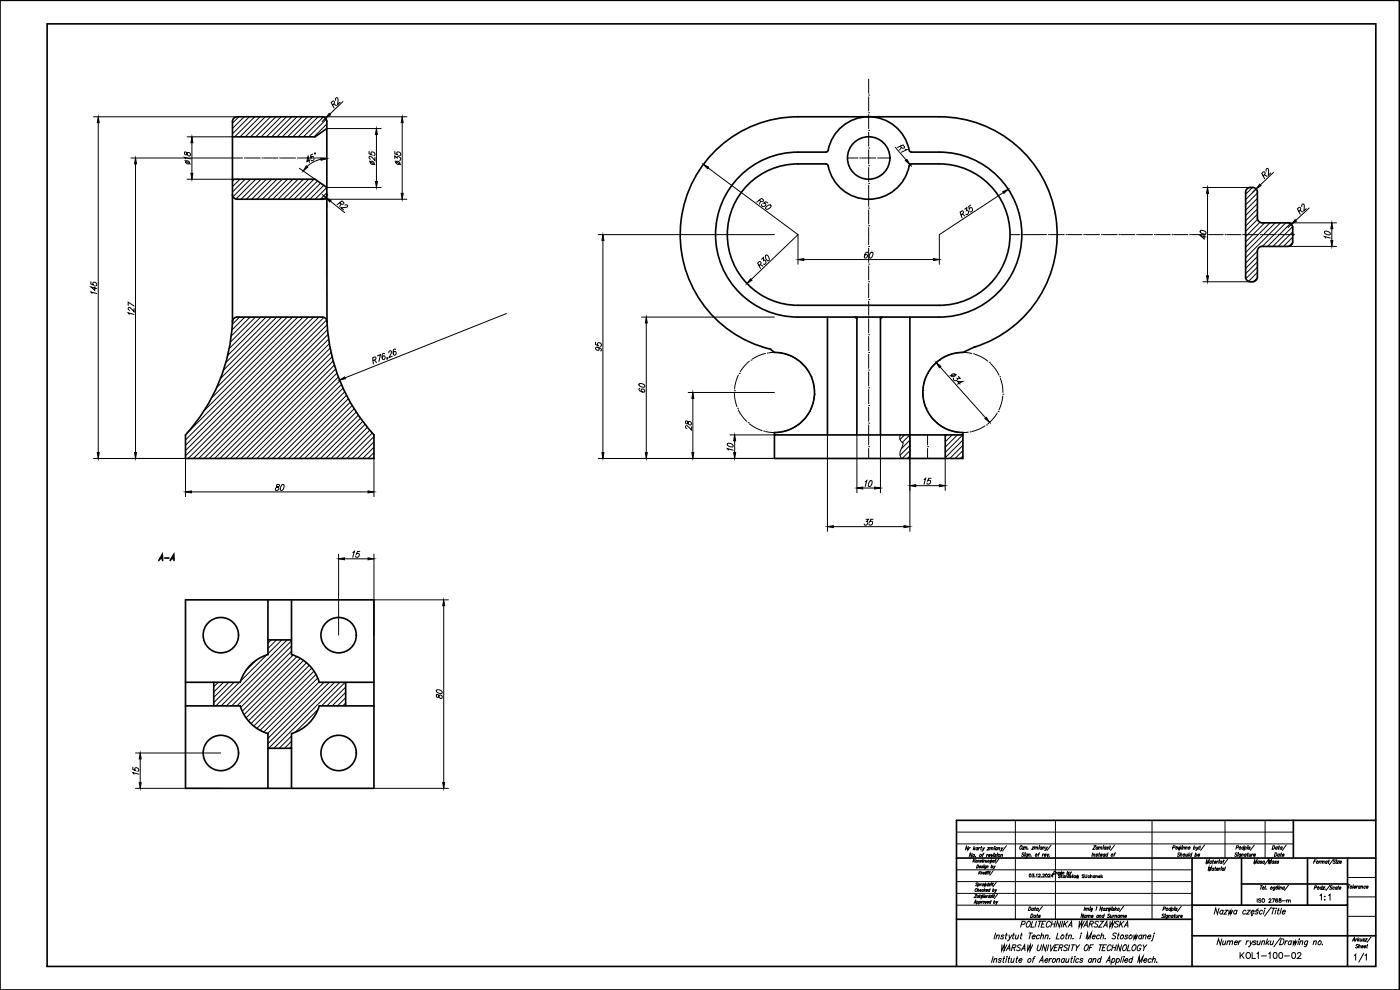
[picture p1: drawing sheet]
<svg xmlns="http://www.w3.org/2000/svg" width="420mm" height="297mm" viewBox="0 0 420 297" stroke-linecap="round" stroke-linejoin="round" font-family="sans-serif">
<defs><g id="words">
<g font-size="6.2">
<text x="98.1" y="33.5">R2</text>
<text x="382.4" y="55" transform="rotate(-90 382.4 55)">R2</text>
<text x="99.8" y="64.2">R2</text>
<text x="393" y="65.6" transform="rotate(-90 393 65.6)">R2</text>
</g>
<g font-size="5.3">
<text x="268.1" y="46.9">R1</text>
<text x="58.2" y="50.4" transform="rotate(-90 58.2 50.4)">18</text>
<text x="363" y="73" transform="rotate(-90 363 73)">40</text>
</g>
<g font-size="4.9">
<text x="113.2" y="50.8" transform="rotate(-90 113.2 50.8)">25</text>
<text x="121" y="50.8" transform="rotate(-90 121 50.8)">35</text>
<text x="400" y="72.7" transform="rotate(-90 400 72.7)">10</text>
<text x="258.2" y="78.7">60</text>
<text x="30" y="89.3" transform="rotate(-90 30 89.3)">145</text>
<text x="41.3" y="95.6" transform="rotate(-90 41.3 95.6)">127</text>
<text x="181.3" y="106.5" transform="rotate(-90 181.3 106.5)">95</text>
<text x="194.4" y="118.9" transform="rotate(-90 194.4 118.9)">60</text>
<text x="208.5" y="130.2" transform="rotate(-90 208.5 130.2)">28</text>
<text x="220.8" y="136.2" transform="rotate(-90 220.8 136.2)">10</text>
<text x="81.5" y="148.5">80</text>
<text x="262.5" y="147.1" transform="rotate(-90 262.5 147.1)">10</text>
<text x="276.2" y="146.4">15</text>
<text x="258.2" y="158.7">35</text>
<text x="46.6" y="169.3">A-A</text>
<text x="104.8" y="168.6">15</text>
<text x="133.7" y="211" transform="rotate(-90 133.7 211)">80</text>
<text x="42.7" y="233.5" transform="rotate(-90 42.7 233.5)">15</text>
<text x="394.8" y="271.3">1:1</text>
<text x="370.8" y="288.9">KOL1-100-02</text>
</g>
<text font-size="4.4" x="292.5" y="263.9">Kreślił/ Drawn byy</text>
</g></defs>
<!-- layer: 140-KRESKOWANIE -->
<g fill="none" stroke="#000" stroke-width=".3">
<path d="M71.7 35l-1.9 2M73.3 35l-3.5 3.6M74.9 35l-5.1 5.1M76.4 35l-6 6M78 35l-6 6M79.6 35l-6 6M81.2 35l-6 6M82.8 35l-6 6M84.4 35l-6 6M86 35l-6 6M87.6 35l-6.1 6M89.1 35l-6 6"/>
<path d="M90.7 35l-6 6M92.3 35l-6 6M93.9 35l-6 6M95.5 35l-6 6M97 35.1l-5.9 5.9M97.9 35.8l-5.2 5.2M98.1 37.2l-3.9 3.8M70.1 54.1l-.3 .3M72 53.8l-2.2 2.2M73.6 53.8l-3.8 3.8M75.2 53.8l-5.3 5.2M76.8 53.8l-6 5.9"/>
<path d="M78.3 53.8l-6 6M79.9 53.8l-6 6M81.5 53.8l-6 6M83.1 53.8l-6 6M84.7 53.8l-6 6M86.3 53.8l-6 6M87.9 53.8l-6 6M89.5 53.8l-6.1 6M91 53.8l-6 6M92.6 53.8l-6 6M94.2 53.8l-6 6M95.3 54.3l-5.5 5.5"/>
<path d="M96.2 54.9l-4.8 4.9M97.2 55.6l-4.2 4.2M98.1 56.3l-3.5 3.5M98.1 57.8l-2 2M375.9 56.3l-2.1 2M377 56.7l-3.2 3.2M377.4 57.9l-3.6 3.6M377.4 59.5l-3.6 3.6M377.4 61.1l-3.6 3.6M377.4 62.7l-3.6 3.5M377.4 64.3l-3.6 3.5M377.4 75.4l-3.6 3.5"/>
<path d="M377.4 77l-3.6 3.5M377.4 78.6l-3.6 3.5M377.4 65.8l-3.6 3.6M378.1 66.7l-4.3 4.3M379.6 66.9l-5.8 5.7M381.1 66.9l-7.3 7.3M382.7 66.9l-8.9 8.9M384.3 66.9l-10.5 10.5M385.9 66.9l-7.1 7M387.3 67.1l-6.9 6.8M387.9 68l-5.9 5.9M387.9 72.8l-1.1 1.1"/>
<path d="M388 69.6l-4.4 4.3M388 71.1l-2.8 2.8M71.9 95.1l-2.2 2.2M73.5 95.1l-3.9 3.9M75.1 95.1l-5.7 5.7M76.7 95.1l-7.6 7.6M78.3 95.1l-9.5 9.5M79.8 95.1l-11.5 11.6M81.4 95.1l-13.6 13.7M83 95.1l-15.9 16M84.6 95.1l-18.4 18.5M86.2 95.1l-21.2 21.2"/>
<path d="M87.8 95.1l-24.3 24.3M89.4 95.1l-28.2 28.2M91 95.1l-34.8 34.8M92.5 95.1l-36.8 36.9M94.1 95.1l-38.4 38.5M95.7 95.1l-40 40.1M97.2 95.2l-41.5 41.6M98 96l-41.5 41.6M98.2 97.4l-40.1 40.2M98.3 98.9l-38.7 38.7M377.3 83.4l-1.1 1.1M377.4 80.2l-3.5 3.4"/>
<path d="M377.4 81.8l-2.7 2.6M98.4 100.3l-37.2 37.3M98.6 101.8l-35.8 35.8M98.8 103.1l-34.4 34.5M99.1 104.5l-33.1 33.1M99.4 105.8l-31.8 31.8M99.7 107.1l-30.5 30.5M100 108.3l-29.2 29.3M100.3 109.6l-28 28M100.7 110.8l-26.8 26.8M101.1 111.9l-25.6 25.7M101.5 113.1l-24.4 24.5"/>
<path d="M102 114.3l-23.3 23.3M102.5 115.4l-22.2 22.2M102.9 116.5l-21 21.1M103.5 117.6l-20.1 20M104 118.6l-19 19M104.5 119.7l-17.9 17.9M105.1 120.7l-16.9 16.9M105.7 121.7l-15.9 15.9M106.3 122.7l-14.9 14.9M106.9 123.6l-13.9 14M107.5 124.6l-12.9 13M108.2 125.5l-12.1 12.1"/>
<path d="M108.9 126.4l-11.2 11.2M109.5 127.3l-10.2 10.3M110.3 128.2l-9.4 9.4M111 129.1l-8.5 8.5M111.7 129.9l-7.6 7.7M112.2 131l-6.5 6.6M112.2 132.6l-4.9 5M112.2 134.2l-3.4 3.4M112.2 135.8l-1.8 1.8M112.2 137.4l-.2 .2M271.5 130.5l-1.4 1.4M273.1 130.5l-2.3 2.3"/>
<path d="M273.1 132.1l-2.6 2.5M273.1 133.7l-3 2.9M273.1 135.2l-2.3 2.4M273.1 136.8l-.8 .8M284.2 130.5l-.5 .5M285.8 130.5l-2.1 2.1M287.3 130.5l-3.6 3.7M288.9 130.5l-5.2 5.2M289 132l-5.3 5.3M289 133.6l-4 4M289 135.2l-2.4 2.4M289 136.8l-.8 .8"/>
<path d="M76.9 198.1l-3.1 3.1M80.1 196.5l-7.9 7.9M81.4 192l-1 1M83 192l-2.6 2.6M84.6 192l-4.2 4.2M86.2 192l-19.8 19.8M87.5 192.3l-19.6 19.5M87.5 193.8l-18 18M87.5 195.4l-16.4 16.4M87.9 196.6l-15.7 15.7M89.1 197l-16.4 16.4M90.1 197.5l-16.9 16.9"/>
<path d="M91.1 198.2l-17.2 17.2M92 198.9l-17.5 17.4M92.8 199.6l-17.5 17.5M65.5 204.7l-1.4 1.4M67.1 204.7l-3 3M68.7 204.7l-4.6 4.5M70.3 204.7l-6.2 6.1M71.8 204.7l-7 7.1M93.6 200.5l-17.4 17.4M94.2 201.4l-17.1 17.1M94.8 202.4l-16.7 16.7M95.3 203.4l-16.2 16.3"/>
<path d="M95.4 212.9l-6.8 6.8M95.8 204.6l-15.5 15.5M97.2 204.7l-16.8 16.8M98.8 204.7l-18.4 18.4M100.4 204.7l-19.8 19.8M102 204.7l-19.8 19.8M103.6 204.7l-7.1 7.1M103.7 206.2l-5.6 5.6M103.7 207.7l-4 4.1M103.7 209.3l-2.4 2.5M103.7 210.9l-.8 .9M87.5 220.8l-3.7 3.7"/>
<path d="M87.5 222.4l-2.1 2.1M87.5 224l-.5 .5"/>
</g>
<g fill="none" stroke="#000" stroke-width=".5">
<path d="M0 .1h420v296.9h-420zM14.1 7.2h398.8v282.8h-398.8zM98.1 38.6l-3.5 2.4h-24.8M69.8 58.4a1.41 1.41 0 0 0 1.4 1.4h25.5a1.41 1.41 0 0 0 1.4-1.4v-21.9a1.41 1.41 0 0 0-1.4-1.5h-25.5a1.41 1.41 0 0 0-1.4 1.5v60M69.8 53.8h24.8l3.5 2.4M247.9 49.2a42.5 42.5 0 0 0-13.8 .7 21.2 21.2 0 0 0-15.6 23.2 21.2 21.2 0 0 0 21 18.5h42.4a21.2 21.2 0 0 0 21.2-21.2 21.2 21.2 0 0 0-21.2-21.2h-8.3l-.5 .1a13.6 13.6 0 0 1-6.1 8.8 12.4 12.4 0 0 1-18.5-8.6l-.6-.3M247.9 45.6a46.9 46.9 0 0 0-14.4 .8 24.8 24.8 0 0 0-18.6 27 24.8 24.8 0 0 0 24.6 21.7h42.4a24.7 24.7 0 0 0 24.8-24.7 24.7 24.7 0 0 0-24.8-24.8h-8.4M272.9 45.1a12.4 12.4 0 0 0-12.3-10.1 12.4 12.4 0 0 0-12.1 10.3l-.6 .3M374.4 56.5a1.83 1.83 0 0 1 3 1.2v7.7a1.43 1.43 0 0 0 1.4 1.5h7.8a1.41 1.41 0 0 1 1.4 1.4v4.2a1.43 1.43 0 0 1-1.5 1.4h-7.7a1.41 1.41 0 0 0-1.4 1.4v7.8a1.8 1.8 0 0 1-1.8 1.5 1.8 1.8 0 0 1-1.8-1.5v-25.4zM98.1 61.9v34.6M69.8 96.5a54 54 0 0 1-14.1 34v7.1h56.5v-7.1a53.9 53.9 0 0 1-14.1-34M69.8 96.5a1.4 1.4 0 0 1 1.4-1.4h25.5a1.41 1.41 0 0 1 1.4 1.4"/>
<path d="M248.3 95.1v35.4M256.7 95.1l.5 .5M257.2 95.1v35.4M264.2 95.1v35.4M264.7 95.1l-.5 .5M273.1 95.1v42.5M232.4 130.5v-.7a12 12 0 0 0 12-12 12 12 0 0 0-12-12.1l-1.2-.9a35.4 35.4 0 0 1-26.8-38.6 35.4 35.4 0 0 1 35.1-31.2h42.4a35.4 35.4 0 0 1 35 30.1 35.4 35.4 0 0 1-24.5 39.1l-3.4 1.5a12 12 0 0 0-12 12.1 12 12 0 0 0 12 12v7.8h-56.6v-7.1h56.6M283.7 130.5v7.1M55.7 180h56.5v56.5h-56.5zM80.4 180v16.4a12.4 12.4 0 0 0-8.3 8.3M87.5 180v16.4a12.4 12.4 0 0 1 8.3 8.3M80.4 192h7.1"/>
<path d="M55.7 211.8h16.4a12.4 12.4 0 0 0 8.3 8.3v16.4M55.7 204.7h16.4M64.1 204.7v7.1M95.8 204.7h16.4M103.7 204.7v7.1M112.2 211.8h-16.4a12.4 12.4 0 0 1-8.3 8.3v16.4M80.4 224.5h7.1M287.1 257.4h125.8M357.7 257.4v32.6M372.6 257.4v14.2M388.2 246.1v11.3M392.4 257.4v14.2"/>
<path d="M404.4 257.4v14.2h-46.7M412.9 246.1h-125.8v43.9M287.1 275.8h70.6M372.6 265.2h31.8M404.4 271.6v18.4M357.7 280.8h55.2"/>
<circle cx="260.7" cy="47.4" r="6.4"/>
<circle cx="66.3" cy="190.6" r="5.3"/>
<circle cx="101.6" cy="190.6" r="5.3"/>
<circle cx="66.3" cy="225.9" r="5.3"/>
<circle cx="101.6" cy="225.9" r="5.3"/>
</g>
<!-- layer: 1-DL. KRESKA KROPKA (CIENKA) -->
<g fill="none" stroke="#000" stroke-width=".3">
<path d="M257.2 35v.6M260.7 39.1h.1M260.7 33.8h.1M260.7 28.5h.1M260.7 23.8v4.2M260.7 29v4.3M260.7 34.3v4.3M260.7 39.7v4.2M264.2 35v.6M69.8 47.4h3M73.3 47.4h.1M73.9 47.4h4.2"/>
<path d="M78.6 47.4h.1M79.2 47.4h4.2M83.9 47.4h.1M84.5 47.4h4.2M89.2 47.4h.1M89.8 47.4h4.2M94.5 47.4h.1M95.1 47.4h3M254.3 47.4h3.2M258 47.4h.1M258.6 47.4h4.2M260.7 55h.1"/>
<path d="M260.7 49.7h.1M260.7 44.4h.1M260.7 45v4.2M260.7 50.3v4.2M260.7 55.6v6.3M263.4 47.4h.1M263.9 47.4h3.2M260.7 62.4h.1M260.7 67.7h.1M260.7 63v4.2M260.7 68.3v5.1M260.7 79.8v4.2"/>
<path d="M303.1 70.4h3M306.7 70.4h.1M307.2 70.4h6.9M314.6 70.4h.1M315.1 70.4h4.3M319.9 70.4h.1M320.4 70.4h4.3M325.2 70.4h.1M325.7 70.4h4.3M330.5 70.4h.1M331 70.4h4.3M335.8 70.4h.1"/>
<path d="M336.3 70.4h4.3M341.1 70.4h.1M341.7 70.4h4.2M346.4 70.4h.1M347 70.4h4.2M351.7 70.4h.1M352.3 70.4h4.2M362.9 70.4h4.2M367.6 70.4h.1M368.2 70.4h4.2M372.9 70.4h.1M373.5 70.4h4.2"/>
<path d="M378.2 70.4h.1M378.8 70.4h4.2M383.5 70.4h.1M384.1 70.4h3.9M260.7 95.1h.1M260.7 89.8h.1M260.7 84.5h.1M260.7 85.1v4.2M260.7 90.4v4.2M260.7 95.7v4.2M220.4 117.8l.2 2.1 .6 2.1M220.4 117.2h.1"/>
<path d="M221.6 112.6l-.9 2.3-.2 1.8M221.8 112.1h.1M224.9 108.4l-1.6 1.5-1.2 1.7M225.4 108h.1M229.7 106.1l-1.8 .5-2.1 1.1M230.3 105.9h.1M230.8 105.9l2-.2 2.3 .4M235.6 106.2h.1M236.1 106.3l2.1 .9 1.7 1.2M240.3 108.7h.1M240.7 109.1l1.3 1.4 1.2 2.1M243.5 113h.1"/>
<path d="M243.7 113.5l.6 2.1 .1 2.2M244.4 118.8l-.3 1.8-.9 2.4M244.4 118.3h.1M260.7 116.3h.1M260.7 111h.1M260.7 105.7h.1M260.7 100.4h.1M260.7 101v4.2M260.7 106.3v4.2M260.7 111.6v4.2M260.7 116.9v4.2M277 117.8l.1 2.1 .6 2.1"/>
<path d="M277 117.2h.1M278.2 112.6l-.9 2.3-.3 1.8M278.4 112.1h.1M281.5 108.4l-1.6 1.5-1.2 1.7M281.9 108h.1M286.3 106.1l-1.8 .5-2.1 1.1M286.8 105.9h.1M287.4 105.9l1.9-.2 2.4 .4M292.2 106.2h.1M292.7 106.3l2.1 .9 1.7 1.2M296.9 108.7h.1M297.3 109.1l1.2 1.4 1.3 2.1"/>
<path d="M300 113h.1M300.2 113.5l.6 2.1 .2 2.2M300.9 118.8l-.2 1.8-.9 2.4M301 118.3h.1M221.4 122.5h.1M221.6 123l1.3 2 1.2 1.4M224.5 126.8h.1M224.9 127.2l1.7 1.1 2.1 .9M229.2 129.3h.1M229.8 129.5l2.3 .3 1.9-.1M234.6 129.6h.1M239 127.8l-2.1 1.1-1.8 .6"/>
<path d="M239.5 127.5h.1M242.7 123.9l-1.2 1.7-1.6 1.5M243 123.4h.1M260.7 134h.1M260.7 127h.1M260.7 121.7h.1M260.7 122.2v4.2M260.7 127.5v6M260.7 134.6v3M277.9 122.5h.1M278.2 123l1.2 2 1.3 1.4M278.4 134h.1"/>
<path d="M278.4 130.5v3M278.4 134.6v3M281.1 126.8h.1M281.5 127.2l1.7 1.1 2.1 .9M285.8 129.3h.1M286.3 129.5l2.3 .3 2-.1M291.1 129.6h.1M295.6 127.8l-2.1 1.1-1.8 .6M296 127.5h.1M299.3 123.9l-1.2 1.7-1.6 1.5M299.6 123.4h.1"/>
</g>
<g fill="#000">
<circle cx="96.7" cy="59.8" r=".25"/>
<circle cx="388" cy="70.4" r=".25"/>
</g>
<g fill="none" stroke="#000" stroke-width=".3">
<path d="M270.3 130.5a1.92 1.92 0 0 0 .8 2.5l-.1 .4a5.7 5.7 0 0 0-.8 3.4l.4 .8M287.1 249.7h101.1M287.1 253.2h101.1M304.7 246.1v29.7M316.7 246.1v29.7M345.7 246.1v29.7M367.6 246.1v11.3M379.7 246.1v11.3M287.1 261h70.6M287.1 264.5h70.6M287.1 268.1h70.6M287.1 271.6h70.6"/>
<path d="M404.4 274.9h8.5M404.4 269.1h8.5M404.4 263.3h8.5"/>
</g>
<!-- layer: 3-WYMIAR -->
<g fill="none" stroke="#000" stroke-width=".3">
<path d="M28.1 35h43.1M29.5 36.8v99M96.7 35h25.4M97.7 35.5l-1 1M98.1 38.6h16.3M120.7 36.8v21.2M39.3 47.4h30.5M40.7 49.2v86.6M56.2 41h13.6M56.2 53.8h13.6M57.6 42.8v9.2M89.9 50.5l4.7 3.3"/>
<path d="M93 48l-.9 .5 .4-1.5 .3 1.7M93.9 46.2l-.7 .4 .1 .8 .2-.4a.56 .56 0 0 1 .8 .7 .56 .56 0 0 1-.9 .4M94.5 45.9l.1 .3zM96.3 47.8l-2.5 .9-1.6 1.2M96.7 59.8h25.4M96.7 58.4l1.1 .9M98.1 56.2h16.3M113 40.3v14.2M212.5 50.4l27 20M273.1 49.3l.4 .6M301.1 57.8l-19.2 12.6v8.9M361 56.2h14.2"/>
<path d="M362.4 58v24.8M377 56.7l-1.1 1M179.5 70.4h52.9M180.9 72.2v63.6M227.8 79.7l.6-.6-.4-.7-.6 .6 .9 1.6M227.9 60.1l.7 .4 .6-.4-.7-.6-1.4 1.2M228.1 79.4l.9 .5M228.3 60.4l-.4 .9M228.6 77.8l.5-.5 .1 .9a.55 .55 0 0 1 .7 .5 .55 .55 0 0 1-.7 .5M229.8 76.6l.1-.1a1.15 1.15 0 0 1 .8 1.7l-.2 .1-.5-.5-.3-.6zM230.1 61.9l.6-.4 .7 .1a1.16 1.16 0 0 1-1.6 1.1v-.5zM230.4 60.9l-.5-.4-.7 .4 .4 .1a.57 .57 0 0 1-.3 .9 .57 .57 0 0 1-.7-.6"/>
<path d="M239.5 70.4v8.9M239.5 70.4l-14 13.5M241.3 77.9h38.8M288.4 64.5l.7-.6-.2-.6-.8 .3 .6 1.8M288.8 64.2l.8 .6M289.5 62.7l.7-.4-.2 .9 .2-.1a.59 .59 0 0 1 .5 .8 .59 .59 0 0 1-.8 .3M291.3 61.6l-.6 .4 .2 .7a.51 .51 0 0 1 .6-.4 .51 .51 0 0 1 .4 .7l-.4 .6-.4-.2M386.5 66.9h14.6M386.5 73.9h14.6M387.6 67.3l-1.1 1M152 94.1l-48.5 19.3M192.6 95.1h39.8"/>
<path d="M194 96.9v38.9M361 84.5h14.2M112 108.2l.7-.4-.1-.7-.8 .2 .3 1.9M112.4 108l.6 .8M113.2 106.8l1-.4-.5 2.1M115.4 106.2l-.1-.2a.99 .99 0 0 0-.7 .9 .99 .99 0 0 0 .6 1 .57 .57 0 0 0 .4-.6 .57 .57 0 0 0-.5-.5l-.4 .7M116.2 107.4v.5M116.7 105.9l.2-.6 .4-.1 .2 .3-.7 1.8 .9-.4M118.7 104.9l-.1-.2a.99 .99 0 0 0-.7 .9 .99 .99 0 0 0 .6 1 .57 .57 0 0 0 .4-.6 .57 .57 0 0 0-.5-.5l-.4 .6M206.5 117.8h25.9M207.9 119.5v16.3M282.2 110.1l13.6 15.3"/>
<path d="M285.5 112.5a.59 .59 0 0 1 .7-.4 .59 .59 0 0 1 .5 .6 .59 .59 0 0 1-.7 .4 .59 .59 0 0 1-.5-.6zM287.1 112.4l-2 .4M287.6 112.9l.6 .6h-.9a.55 .55 0 0 1-.6 .7 .55 .55 0 0 1-.5-.7M288.1 115.2l-.7-.7 1.6-.1-1.7 .9M28.1 137.6h27.6v11.4M112.2 137.6v11.4M179.5 137.6h52.9M219.1 130.5h13.3M248.3 130.5v28.9M257.2 130.5v17.3M264.2 130.5v17.3M273.1 130.5v28.9"/>
<path d="M283.7 137.6v9.5M57.4 147.6h53.1M250.1 158h21.2M101.6 166.3v24.3M112.2 166.3v24.3M112.2 180h22.4M133.2 181.7v53.1M40.7 225.9h25.6M40.7 236.5h25.6M112.2 236.5h22.4"/>
</g>
<g fill="#000" stroke="#000" stroke-width=".3">
<path d="M29.5 35l.3 1.8h-.6zM120.7 35l.3 1.8h-.6zM40.7 47.4l.3 1.8h-.6zM57.6 41l.3 1.8h-.6zM57.3 52h.6l-.3 1.8zM91.9 49.8l.5 .4-1.4 1.1zM96.3 47.5l1.8 .1-1.7 .5zM113 38.6l.3 1.7h-.6zM112.7 54.5h.6l-.3 1.7zM120.4 58h.6l-.3 1.8zM211.1 49.3l1.6 .9-.4 .4zM271.7 48.2l.5-.4 .9 1.5z"/>
<path d="M300.9 57.5l1.7-.7-1.3 1.2zM362.4 56.2l.3 1.8h-.6zM180.9 70.4l.3 1.8h-.6zM239.5 77.9l1.8-.3v.6zM280.1 77.6l1.8 .3-1.8 .3zM194 95.1l.3 1.8h-.6zM225.3 83.6l.4 .5-1.5 1zM362.1 82.8h.6l-.3 1.7zM101.9 114l1.5-.9 .3 .6zM207.9 117.8l.3 1.7h-.6zM281 108.8l1.4 1.1-.5 .4zM29.2 135.8h.6l-.3 1.8z"/>
<path d="M40.4 135.8h.6l-.3 1.8zM180.6 135.8h.6l-.3 1.8zM193.7 135.8h.6l-.3 1.8zM207.6 135.8h.6l-.3 1.8zM295.6 125.6l.4-.4 1 1.5zM55.7 147.6l1.7-.3v.6zM110.5 147.3l1.7 .3-1.7 .3zM248.3 158l1.8-.3v.6zM262.5 146.1l1.7 .3-1.7 .3zM271.3 157.7l1.8 .3-1.8 .3zM273.1 145.7l1.7-.3v.6zM281.9 145.4l1.8 .3-1.8 .3z"/>
<path d="M101.6 167.7l1.8-.3v.6zM110.5 167.4l1.7 .3-1.7 .3zM133.2 180l.3 1.7h-.6zM42.1 225.9l.3 1.8h-.6zM41.8 234.8h.6l-.3 1.7zM132.9 234.8h.6l-.3 1.7z"/>
</g>
<!-- layer: 111-NAPISY -->
<g fill="none" stroke="#000" stroke-width=".3">
<path d="M290.6 254l-.3 1-.3-1-.3 1M290.9 254.3l-.2 .7M291.2 254.3l-.4 .3M291.8 256l-.3 1-.3-1-.3 1M292.2 257.8l-.2 .9M292.3 258.2l.2 .5M292.3 254.6l.2 .4M292.3 254l-.3 1M292.7 254.3l-.6 .5M292.7 257.8l-.7 .6M292.7 256.9v.1M293.4 254.5a.31 .31 0 0 0-.5 0 .31 .31 0 0 0 .3 .5l.1-.1"/>
<path d="M293.5 254.3l-.2 .7M293.5 258.3l.4-.1-.1 .5M293.5 258.1l-.1 .6M293.8 254.3l-.2 .7M294.1 254.3l-.4 .3M294.3 254.3h.3M294.6 254l-.3 .8 .2 .2M294.6 258.3h-.4l.3 .2-.1 .2-.3-.1M294.8 258.1h.3M294.9 256.3h.3M295 254.3l.1 .7 .4-.7M295 257.8v.9"/>
<path d="M295.1 255l-.4 .4M295.3 256l-.2 .2-.3 .8M295.3 258.1l-.1 .6M295.6 258.1l-.3 .3M295.8 258.1l-.1 .6 .4-.2M296.2 258.1l-.2 .6M296.2 256.3l-.2 .7M296.4 254.3h.5l-.6 .7h.4M296.6 256.3l-.5 .3M296.7 256.6h.5v-.2a.31 .31 0 0 0-.5 .2 .31 .31 0 0 0 .3 .4l.1-.1M297.1 254.5l.5-.1-.1 .6M297.2 258.1l-.1 .6 .3-.6v.6l.3-.6"/>
<path d="M297.2 254.3l-.2 .7M297.6 256.3v.7l.5-.7M297.6 254.5l.5-.1-.2 .6M298.3 256.3l-.2 .7M298.3 256h.1M298.3 258.3a.26 .26 0 0 0-.4 0 .26 .26 0 0 0 .3 .4v-.1M298.4 258.1l-.2 .6M298.5 254.3l-.2 .7M298.5 254h.1M298.8 257.8l-.2 .9M299 258l-.4 .3M299 256.5h-.5l.4 .2-.1 .3-.4-.1"/>
<path d="M299.3 254.5a.31 .31 0 0 0-.6 0 .32 .32 0 0 0 .4 .5l.1-.1M299.3 254.3l-.2 .7M299.4 256.3l-.2 .7M299.4 256h.1M299.6 254.5l.4-.1-.1 .6M299.6 254.3l-.2 .7M299.8 257.7l-1 1.3M300.4 256.5l.5-.1-.1 .6M300.5 256.3l-.2 .7M300.5 254.3v.7l.5-.7M300.5 255l-.3 .4M302 253.7l-1.2 1.7"/>
<path d="M306.2 253.9l.3-.1a.5 .5 0 0 1 .2 .6 .5 .5 0 0 1-.7 .3zM307.1 254.1h.4l-.6 .7h.4M307.4 256a.32 .32 0 0 0-.4-.1 .32 .32 0 0 0-.2 .4l.3 .1a.32 .32 0 0 1 0 .5 .32 .32 0 0 1-.5-.1M307.6 256.2l-.2 .7M307.7 255.9h.1M307.7 254.3l.5-.1-.1 .6M307.8 254.1l-.2 .7M308.4 256.4a.31 .31 0 0 0-.5 0 .31 .31 0 0 0 .3 .5l.1-.1M308.5 256.2l-.3 1h-.4M308.5 254.7v.1M308.7 256.4l.5-.1-.2 .6M308.7 256.2l-.1 .7"/>
<path d="M309.4 256.8l.1 .1M309.8 254.1h.5l-.7 .7h.5M310.5 254.3l.5-.1-.1 .6M310.6 254.1l-.2 .7M311 254.3l.5-.1-.2 .6M311.6 256.2h.3M311.9 254.1l-.2 .7M311.9 253.8h.1M312.1 255.9l-.3 .2-.2 .8M312.7 254.3a.31 .31 0 0 0-.6 0 .32 .32 0 0 0 .4 .5l.1-.1M312.7 254.1l-.2 .7M313 254.3l.4-.1-.1 .6"/>
<path d="M313 256.2l-.2 .7M313 254.1l-.2 .7M313.3 256.2l-.4 .3M313.4 256.5h.5l.1-.2a.32 .32 0 0 0-.5 .2 .32 .32 0 0 0 .3 .4l.1-.1M313.9 254.1v.7l.5-.7M313.9 254.8l-.3 .4M314.3 256.2l.1 .7 .4-.7M314.9 256.8v.1M315.4 253.6l-1.2 1.6M327.9 255.9l-.2 1M328.1 256.4l.5-.1-.1 .6M328.2 256.2l-.2 .7"/>
<path d="M328.2 253.8h.6l-.8 1h.6M329.4 256.4l-.4-.1 .3 .5h-.4M329.5 254.3a.32 .32 0 0 0-.6 0 .32 .32 0 0 0 .4 .5l.1-.1M329.5 254.1l-.2 .7M329.7 256.2h.3M329.8 254.3l.4-.1-.1 .6M329.8 254.1l-.2 .7M330 255.9l-.3 .8 .2 .2M330.2 254.3l.5-.1-.1 .6M330.3 256.5h.5v-.2a.31 .31 0 0 0-.5 .2 .31 .31 0 0 0 .3 .4l.1-.1M331.2 254.1l-.2 .7M331.2 253.8h.1"/>
<path d="M331.6 256.4a.31 .31 0 0 0-.5 0 .31 .31 0 0 0 .3 .5l.1-.1M331.6 256.2l-.2 .7M331.9 254.3a.31 .31 0 0 0-.5 0 .31 .31 0 0 0 .3 .5l.1-.1M332 254.1l-.2 .7M332.4 256.4a.31 .31 0 0 0-.5 0 .31 .31 0 0 0 .3 .5l.1-.1M332.5 255.9l-.2 1M332.7 254.3h-.5l.4 .2-.1 .3-.4-.1M333 254.1h.3M333.2 253.8l-.2 .8 .2 .2M334.4 256.2h.3M334.5 253.6l-1.2 1.6M334.8 255.9l-.3 .2-.2 .8"/>
<path d="M352 254.3h.5l.1-.5h-.5l-.2 1M353.8 254.1l-.1 .7 .4-.7v.7l.4-.7M354.1 256a.32 .32 0 0 0-.4-.1 .32 .32 0 0 0-.1 .4l.3 .1a.33 .33 0 0 1-.1 .5 .33 .33 0 0 1-.5-.1M354.3 256.4l.5-.1-.2 .6M354.4 255.9l-.2 1M354.8 254.1l-.2 .7M354.8 253.8h.1M355 254.3l.5-.1-.2 .6M355.1 254.1l-.2 .7M355.8 254.3l.5-.1-.1 .6M355.9 254.1l-.2 .7M356 256.2l-.2 .7 .5-.2"/>
<path d="M356.4 256.2l-.1 .7M356.9 255.9l-.3 1M357.6 256.4a.31 .31 0 0 0-.5 0 .31 .31 0 0 0 .3 .5l.1-.1M357.7 255.9l-.2 1M358.3 254.3l.2-.2a.33 .33 0 0 1 .2 .5 .33 .33 0 0 1-.5 .1M358.4 253.8l-.3 1M358.7 256.4l.2-.2a.33 .33 0 0 1 .2 .5 .33 .33 0 0 1-.5 .1M358.9 255.9l-.3 1M359.2 254.1l.1 .7 .4-.7M359.3 254.8l-.5 .4M359.5 256.5h.5v-.2a.31 .31 0 0 0-.5 .2 .31 .31 0 0 0 .3 .4l.1-.1M360.3 253.9l-.3 .1"/>
<path d="M360.3 254.3a.32 .32 0 0 0-.5 0 .32 .32 0 0 0 .3 .5l.1-.1M361.5 253.6l-1.2 1.6M361.9 259.1l.3-1.1v1.1l.7-1.1-.3 1.1M363.6 258.5a.31 .31 0 0 0-.5 .1 .31 .31 0 0 0 .3 .4l.1-.1M363.6 258.3l-.2 .8M363.9 258.3h.3M364.2 258l-.3 .9 .2 .2M364.4 258.7h.6v-.2a.32 .32 0 0 0-.5 .1 .32 .32 0 0 0 .3 .4l.1-.1M365.3 258.3l-.2 .8M365.6 258.3l-.4 .4M365.9 258.3l-.2 .8M365.9 258h.1"/>
<path d="M366.7 258.5a.31 .31 0 0 0-.6 .1 .31 .31 0 0 0 .4 .4l.1-.1M366.7 258.3l-.2 .8M367.3 258l-.3 1.1M367.4 258.1l-.4 .5M368.5 257.8l-1.2 1.6M371 254.3h.6l.1-.5h-.5l-.3 1M371.3 256a.32 .32 0 0 0-.4-.1 .32 .32 0 0 0-.1 .4l.3 .2a.33 .33 0 0 1-.1 .4 .33 .33 0 0 1-.5-.1M371.6 256.2l-.2 .7M371.6 255.9h.1M372.4 256.4a.31 .31 0 0 0-.6 0 .31 .31 0 0 0 .3 .5l.2-.1M372.4 256.2l-.3 1h-.3M372.6 256.4l.5-.1-.1 .6"/>
<path d="M372.7 256.2l-.2 .7M373.3 254.3a.32 .32 0 0 0-.6 0 .32 .32 0 0 0 .4 .5l.1-.1M373.4 253.8l-.3 1M373.6 254.3l.2-.2a.33 .33 0 0 1 .2 .5 .33 .33 0 0 1-.5 .1M373.6 254.1l-.3 1.1M374 256.4a.31 .31 0 0 0-.5 .1 .31 .31 0 0 0 .3 .4l.1-.1M374 256.2l-.2 .7M374.3 256.2h.3M374.5 254.1l-.2 .7M374.5 253.8h.1M374.6 255.9l-.3 .8 .2 .2M374.9 256.2l-.1 .7 .5-.2"/>
<path d="M375.2 254.3h-.5l.4 .2-.1 .3-.4-.1M375.4 256.2l-.2 .7M375.8 256.2l-.2 .7M376.1 256.2l-.4 .3M376.2 256.5h.5l.1-.2a.31 .31 0 0 0-.5 .2 .31 .31 0 0 0 .3 .4l.1-.1M376.3 259.1l.2-1.1 .1 1.1 .6-1.1-.3 1.1M376.4 253.6l-1.2 1.6M378 258.5a.31 .31 0 0 0-.6 .1 .31 .31 0 0 0 .3 .4l.1-.1M378 258.3l-.2 .8M378.7 258.5l-.4-.1 .3 .5h-.5M379.5 258.5a.31 .31 0 0 0-.5 .1 .31 .31 0 0 0 .3 .4l.1-.1M379.5 258.3l-.2 .8"/>
<path d="M380.6 259.1l.3-1.1v1.1l.7-1.1-.3 1.1M380.8 257.8l-1.2 1.6M382.1 253.8h.3a.65 .65 0 0 1 .1 .7 .65 .65 0 0 1-.7 .3zM382.3 258.5a.31 .31 0 0 0-.5 .1 .31 .31 0 0 0 .3 .4l.1-.1M382.3 258.3l-.2 .8M382.7 255.9h.3a.64 .64 0 0 1 .1 .7 .64 .64 0 0 1-.7 .3zM383.1 258.5l-.4-.1 .2 .5h-.4M383.3 254.3a.31 .31 0 0 0-.5 0 .31 .31 0 0 0 .3 .5l.1-.1M383.4 254.1l-.2 .7M383.7 254.1h.3M383.8 258.5l-.4-.1 .3 .5h-.5M383.9 253.8l-.2 .8 .1 .2"/>
<path d="M384 256.4a.31 .31 0 0 0-.5 0 .31 .31 0 0 0 .3 .5l.1-.1M384 256.2l-.2 .7M384.3 256.2h.3M384.6 255.9l-.3 .8 .2 .2M384.8 254.3a.31 .31 0 0 0-.6 0 .31 .31 0 0 0 .3 .5l.2-.1M384.8 254.1l-.2 .7M384.9 256.5h.5v-.2a.32 .32 0 0 0-.5 .2 .32 .32 0 0 0 .3 .4l.1-.1M386 253.6l-1.2 1.6M394.4 258.5h.3M395.1 258h-.6l-.3 1.1M396 258.3l-.2 .8M396.3 258.3l-.4 .4"/>
<path d="M396.5 258.6l.5-.2-.2 .7M396.5 258.3l-.1 .8M397 258.6l.4-.2-.1 .7M398.3 258.5a.31 .31 0 0 0-.5 .1 .31 .31 0 0 0 .3 .4l.1-.1M398.4 258.3l-.2 .8M398.7 258.3h.3M398.9 258l-.3 .9 .2 .2M400.2 257.8l-1.2 1.6M400.9 258.1a.32 .32 0 0 0-.5-.1 .32 .32 0 0 0-.1 .4l.3 .2a.33 .33 0 0 1-.1 .4 .33 .33 0 0 1-.5-.1M401.1 258.3l-.2 .8M401.1 258h.1M401.4 258.3h.5l-.7 .8h.5"/>
<path d="M402.1 258.7h.5v-.2a.32 .32 0 0 0-.5 .1 .32 .32 0 0 0 .3 .4l.1-.1M292.3 271l.5-.9 .1 .9M292.5 270.7h.4M292.6 268.4h.5l-.7 .9h.5M293.2 270.6l.2-.2a.28 .28 0 0 1 .2 .4 .28 .28 0 0 1-.5 .1M293.2 266.8a.29 .29 0 0 0-.3-.2 .29 .29 0 0 0-.2 .3l-.1 .2a.26 .26 0 0 0 .2 .4 .26 .26 0 0 0 .3-.2M293.2 270.4l-.2 .9M293.4 267.1l.4-.2-.1 .6M293.4 265a.25 .25 0 0 0-.3-.1 .25 .25 0 0 0-.1 .4l.2 .1a.27 .27 0 0 1 0 .4 .27 .27 0 0 1-.4-.1M293.5 266.6l-.2 .9M293.6 265.3l.2-.1a.28 .28 0 0 1 .1 .4 .28 .28 0 0 1-.4 .1M293.6 265.2l-.2 .9"/>
<path d="M293.7 268.9a.25 .25 0 0 0-.4-.1 .25 .25 0 0 0-.1 .3 .25 .25 0 0 0 .4 .1M293.7 268.7l-.2 .6M293.9 270.6l.2-.2a.28 .28 0 0 1 .1 .4 .28 .28 0 0 1-.4 .1M293.9 270.4l-.2 .9M293.9 268.7h.3M294 267.1h.5v-.1a.26 .26 0 0 0-.4 .1 .26 .26 0 0 0 .2 .3h.1M294.1 268.4v.9M294.3 265.2l-.2 .6M294.4 268.7v.6l.3-.6v.6l.3-.6M294.6 265.2l-.4 .2M294.6 270.4l-.2 .6M294.9 270.4l-.4 .3"/>
<path d="M295.2 265.3a.26 .26 0 0 0-.5 .1 .26 .26 0 0 0 .3 .3h.1M295.2 267a.26 .26 0 0 0-.5 .1 .26 .26 0 0 0 .3 .3h.1M295.2 265.2l-.2 .6M295.3 268.7l-.2 .6M295.3 268.5h.1M295.4 265.2v.6l.3-.6v.6l.3-.6M295.4 269l.5-.2a.25 .25 0 0 0-.4 0 .25 .25 0 0 0 0 .3 .25 .25 0 0 0 .3 .1M295.5 266.6l-.3 .9M295.5 267.1l.1 .4M295.8 270.4v.6l.4-.6M295.8 266.9l-.5 .4M295.9 267.1h.5v-.1a.27 .27 0 0 0-.4 .1 .27 .27 0 0 0 .2 .3h.1"/>
<path d="M296.2 268.7l-.2 .6M296.3 270.7h.4v-.2a.26 .26 0 0 0-.4 .1 .26 .26 0 0 0 .2 .4l.1-.1M296.4 268.7l-.3 .3M296.6 265.3a.26 .26 0 0 0-.4 .1 .26 .26 0 0 0 .2 .3h.1M296.7 264.9l-.2 .9M296.9 265.2h.4l-.6 .6h.4M297 268.9a.24 .24 0 0 0-.3-.1 .24 .24 0 0 0-.1 .3 .24 .24 0 0 0 .3 .1M297.1 267a.26 .26 0 0 0-.5 .1 .26 .26 0 0 0 .3 .3h.1M297.1 268.4l-.2 .9M297.2 266.6l-.3 .9M297.3 268.7h.4l-.6 .6h.4M297.4 270.6a.26 .26 0 0 0-.5 0 .26 .26 0 0 0 .3 .4l.1-.1"/>
<path d="M297.5 270.1l-.3 .9M297.6 265.2l-.2 .6M297.9 268.7l-.1 .6M298 268.5h.1M298 267l.2-.1a.28 .28 0 0 1 .1 .4 .28 .28 0 0 1-.4 .1M298 264.9l-.2 .9M298.1 266.6l-.2 .9M298.3 270.6l.2-.2a.28 .28 0 0 1 .1 .4 .28 .28 0 0 1-.4 .1M298.4 270.1l-.2 .9M298.4 268.4l-.2 .9M298.5 268.6l-.4 .3M298.7 266.9l.1 .6 .4-.6"/>
<path d="M298.8 267.5l-.3 .3M298.8 279.9l-.5 1.8M299 264.7l-1 1.4M299 270.4l.1 .6 .4-.6M299.1 271l-.3 .3M299.4 268.3l-1 1.3M302.2 279.9l-.4 1.5v.2l.2 .1M304.3 279.9l-.4 1.5v.2l.3 .1M306.5 277.3h.9l.2-.8-.8-.1-.5 1.8M306.7 279.9l-.4 1.5v.2l.2 .1M308.4 276.7l.6-.3a1.03 1.03 0 0 1 .1 1.1 1.03 1.03 0 0 1-1 .6l-.1-.6zM308.8 279.9h1"/>
<path d="M308.9 272.1h.3a.64 .64 0 0 1 .1 .8 .64 .64 0 0 1-.7 .3zM309.3 279.9l-.5 1.8M309.5 274.3h.3a.64 .64 0 0 1 .1 .7 .64 .64 0 0 1-.7 .3zM309.8 276.4l-.4 1.8h.8M310.2 272.6a.31 .31 0 0 0-.6 .1 .32 .32 0 0 0 .4 .5l.1-.2M310.2 272.5l-.2 .7M310.5 272.5h.3M310.7 272.1l-.2 .9 .2 .2M310.8 274.8a.31 .31 0 0 0-.5 0 .31 .31 0 0 0 .3 .5l.1-.1M310.9 274.6l-.2 .7M311.1 276.4l-.5 1.8M311.2 274.6h.3"/>
<path d="M311.4 274.3l-.3 .8 .2 .2M311.6 272.6a.32 .32 0 0 0-.5 .1 .32 .32 0 0 0 .3 .5l.1-.2M311.6 272.5l-.2 .7M311.6 276.4h1M311.7 274.9h.5v-.2a.31 .31 0 0 0-.5 .2 .31 .31 0 0 0 .3 .4l.1-.1M312.1 276.4l-.4 1.8M312.7 279.9l-.5 1.8M312.7 277.3h.6M312.9 271.9l-1.3 1.7M313.9 276.4h-1l-.4 1.8h.9M315.2 276.8a.59 .59 0 0 0-.6-.4 .59 .59 0 0 0-.5 .7l-.1 .4a.53 .53 0 0 0 .4 .7 .53 .53 0 0 0 .6-.4M315.6 277.3h1"/>
<path d="M315.8 276.4l-.5 1.8M316.8 276.4l-.5 1.8M317.5 279.9l-.5 1.8h.8M318.4 276.4l-.5 1.8-.5-1.8-.5 1.8M318.9 276.4l-.4 1.8M319.5 276.4l-.5 1.8M319.7 277.2l.3 1M320.3 279.9l-.4 1.5v.2l.2 .1M320.5 276.4l-1.3 1.2M320.5 278.2l1.1-1.8 .1 1.8M320.9 277.6h.7M323.9 276.4l-.1 1.8 .9-1.8-.2 1.8 .9-1.8"/>
<path d="M325.2 278.2l1-1.8 .1 1.8M325.3 274.3l-.3 1-.3-1-.3 1M325.3 262.6h-.6l.6 .5-.2 .2-.4-.1M325.6 277.6h.7M325.6 272.1l-.3 1.1M325.6 262.5v.6l.2 .2 .3-.1 .1-.7M325.8 272.7l.4-.2-.1 .7M325.8 272.5l-.2 .7M326 274.8a.31 .31 0 0 0-.5 0 .31 .31 0 0 0 .3 .5l.1-.1M326 274.6l-.1 .7M326.2 272.7l.5-.2-.1 .7M326.3 274.8l.4-.1-.1 .6"/>
<path d="M326.3 274.6l-.2 .7M326.7 274.8l.5-.1-.1 .6M327 277.3l.9-.1 .2-.7-.9-.1-.4 1.8M327 262.9a.28 .28 0 0 0-.4-.1 .28 .28 0 0 0 0 .5 .28 .28 0 0 0 .4-.1M327.2 272.5l-.2 .7M327.2 272.2h.1M327.3 262.9l.4-.1v.5M327.3 262.5v.8M327.4 272.8h.5v-.2a.32 .32 0 0 0-.5 .1 .32 .32 0 0 0 .3 .5l.1-.2M327.5 277.3l.3 .9M327.5 274.9h.6v-.2a.32 .32 0 0 0-.5 .1 .32 .32 0 0 0 .3 .5l.1-.1M327.6 273.2l-.2 .2h.2"/>
<path d="M328.6 262.9a.28 .28 0 0 0-.4-.1 .28 .28 0 0 0 0 .5 .28 .28 0 0 0 .4-.1M328.6 262.7v.6M328.9 262.9l.4-.1v.5M328.9 262.7v.6M329.1 272.5l-.2 .7M329.1 272.2h.1M329.7 276.7a.53 .53 0 0 0-.7-.3 .53 .53 0 0 0-.3 .7l.5 .2a.54 .54 0 0 1-.1 .9 .54 .54 0 0 1-.8-.3M329.7 263h.5a.28 .28 0 0 0-.3-.2 .28 .28 0 0 0-.3 .3 .28 .28 0 0 0 .3 .2l.3-.1M329.7 274.8a.31 .31 0 0 0-.5 0 .31 .31 0 0 0 .3 .5l.1-.1M329.7 274.6l-.2 .7M330 274.8l.4-.1-.1 .6M330 274.6l-.2 .7"/>
<path d="M330.2 276.4h1l-1.5 1.8h1M330.4 262.5v.8M330.6 263l.3 .3M330.7 279.9l-.5 1.8M330.8 262.7l-.4 .5M330.9 272.1l-.3 1.1-.3-1.1-.3 1.1M331.1 278.2l1.1-1.8 .1 1.8M331.3 274.8a.31 .31 0 0 0-.5 0 .31 .31 0 0 0 .3 .5l.1-.1M331.4 274.3l-.2 1M331.5 277.6h.7M331.6 272.6a.32 .32 0 0 0-.5 .1 .32 .32 0 0 0 .3 .5l.1-.2M331.7 272.5l-.2 .7"/>
<path d="M332 272.5h.4l-.6 .7h.5M332.7 272.5v.7l.3-.7v.7l.4-.7M333.1 274.4a.32 .32 0 0 0-.4-.1 .32 .32 0 0 0-.2 .4l.4 .2a.33 .33 0 0 1-.1 .4 .33 .33 0 0 1-.5-.1M333.2 276.4l-.1 1.8 .8-1.8-.1 1.8 .8-1.8M333.3 274.6l-.1 .7 .5-.2M333.7 272.5l-.2 .7M333.7 272.2h.1M333.8 274.6l-.2 .7M334.1 274.6l-.1 .7M334.4 272.6l-.4-.1 .3 .5h-.5M334.5 274.6l-.4 .3M334.7 274.8l.4-.1-.1 .6"/>
<path d="M334.7 274.6l-.2 .7M334.8 272.1l-.3 1.1M334.8 272.8l.2 .4M335.1 272.5l-.5 .5M335.8 279.9l-.4 1.5v.2l.3 .1M335.8 276.7a.53 .53 0 0 0-.7-.3 .53 .53 0 0 0-.2 .7l.5 .2a.54 .54 0 0 1-.1 .9 .54 .54 0 0 1-.8-.3M336 274.8a.31 .31 0 0 0-.5 0 .31 .31 0 0 0 .3 .5l.1-.1M336 274.6l-.1 .7M336.3 274.8l.5-.1-.2 .6M336.3 276.4l-.4 1.8M336.3 274.6l-.2 .7M336.5 277.2l.3 1"/>
<path d="M336.8 274.8l.4-.1-.1 .6M337.2 271.9l-1.2 1.7M337.3 276.4l-1.3 1.2M337.4 278.2l1-1.8 .1 1.8M337.5 274.9h.6v-.2a.32 .32 0 0 0-.5 .1 .32 .32 0 0 0 .3 .5l.1-.1M337.7 277.6h.7M349.1 272.7l.5-.1 .2-.4-.5-.1-.3 1.1M349.4 274.4a.32 .32 0 0 0-.4-.1 .32 .32 0 0 0-.2 .4l.4 .2a.33 .33 0 0 1-.1 .4 .33 .33 0 0 1-.5-.1M349.7 274.6l-.2 .7M349.7 274.3h.1M350.4 274.8a.31 .31 0 0 0-.5 0 .31 .31 0 0 0 .3 .5l.1-.1M350.5 274.6l-.3 1h-.4"/>
<path d="M350.7 274.8l.5-.1-.1 .6M350.8 274.6l-.2 .7M351.4 272.6a.32 .32 0 0 0-.6 .1 .32 .32 0 0 0 .3 .5l.2-.2M351.5 272.1l-.3 1.1M351.7 272.6l.2-.1a.33 .33 0 0 1 .2 .5 .33 .33 0 0 1-.6 0M351.7 272.5l-.3 1.1M352.1 274.8a.31 .31 0 0 0-.6 0 .32 .32 0 0 0 .4 .5l.1-.1M352.1 274.6l-.2 .7M352.4 274.6h.3M352.6 272.5l-.2 .7M352.6 272.2h.1M352.6 274.3l-.2 .8 .2 .2"/>
<path d="M353 274.6l-.1 .7 .5-.2M353.3 272.6l-.4-.1-.1 .2 .4 .3-.2 .2-.3-.2M353.5 274.6l-.2 .7M353.8 274.6l-.1 .7M354.2 274.6l-.4 .3M354.3 274.9h.5v-.2a.31 .31 0 0 0-.5 .2 .31 .31 0 0 0 .3 .4l.2-.1M354.5 271.9l-1.2 1.7M362.6 261.2l.2-1.1 .1 1.1 .6-1.1-.2 1.1M364.3 260.6a.31 .31 0 0 0-.6 .1 .31 .31 0 0 0 .3 .4l.2-.1M364.3 260.5l-.2 .7M364.6 260.5h.3M364.8 260.1l-.2 .9 .2 .2"/>
<path d="M365.1 260.8h.5v-.2a.32 .32 0 0 0-.5 .1 .32 .32 0 0 0 .4 .4l.1-.1M365.8 272.5l-.4 1.8-.6-1.8-.4 1.8M366 260.5l-.2 .7M366.3 260.5l-.4 .3M366.6 260.5l-.2 .7M366.6 260.2h.1M367.1 273.4a.55 .55 0 0 0-.9 .1 .55 .55 0 0 0 .3 .8l.4-.3M367.1 273.1l-.3 1.2M367.3 260.6a.31 .31 0 0 0-.5 .1 .31 .31 0 0 0 .3 .4l.1-.1M367.4 260.5l-.2 .7M367.6 273.1h.8l-1.1 1.2h.8M367.8 260.1l-.3 1.1"/>
<path d="M368.8 273.1v1.2l.6-1.2v1.2l.6-1.2M371.2 273.4a.55 .55 0 0 0-.9 .1 .55 .55 0 0 0 .4 .8l.3-.3M371.3 273.1l-.3 1.2M373.9 273.4a.55 .55 0 0 0-.8 .1 .55 .55 0 0 0 .3 .8l.3-.3M374.4 273.1h.8l-1.1 1.2h.8M375.5 273.6h.9v-.3a.57 .57 0 0 0-.9 .2 .57 .57 0 0 0 .4 .8l.3-.3M375.9 274.3l-.3 .4h.3M377.3 269.7v1M377.6 273.4l-.2-.3-.4 .1-.1 .3 .6 .4-.4 .4-.4-.3M377.7 272.7l-.5 .2M378.3 265.8h.6M378.4 269.8l-.2-.1-.5 .1 .7 .5-.1 .4-.6-.1"/>
<path d="M378.6 265.8l-.3 1M378.9 273.4a.55 .55 0 0 0-.8 .1 .55 .55 0 0 0 .3 .8l.3-.3M379.5 273.1l-.3 1.2M379.6 272.6h.1M379.9 265.8l-.3 1M380 266.7v.1M380.8 269.9l.2-.2 .5 .2-.7 .8h.7M381.5 272.2l-2 2.7M381.7 272.5h1M381.8 269.7h.7l-.5 1M382.2 272.5l-.4 1.8M382.7 266.3a.31 .31 0 0 0-.6 .1 .31 .31 0 0 0 .3 .4l.1-.1"/>
<path d="M382.7 266.1l-.3 1h-.4M382.9 273.1l-.3 1.2M383 272.6h.1M383.4 269.8v-.1a.46 .46 0 0 0-.6 .5 .46 .46 0 0 0 .6 .4 .33 .33 0 0 0-.2-.5 .33 .33 0 0 0-.4 .3M383.4 273.1h.5M383.6 265.8l-.5 .2M383.8 272.5l-.4 1.4v.3l.3 .1M383.9 265.8l-.3 1M383.9 269.7v.3a.43 .43 0 0 1 .5 .2 .43 .43 0 0 1 0 .5h-.5a.44 .44 0 0 1 0-.5 .44 .44 0 0 1 .5-.2v-.3zM384.1 266.3l.5-.1-.2 .6M384.2 266.1l-.2 .7M384.6 272.5l-.5 1.8"/>
<path d="M384.8 270.3h.9M384.9 273.6h.8l.1-.3a.57 .57 0 0 0-.9 .2 .57 .57 0 0 0 .4 .8l.3-.3M385.4 266.3a.3 .3 0 0 0-.4-.1 .3 .3 0 0 0-.1 .4 .3 .3 0 0 0 .4 .1M385.5 266.1l-.2 .7M386.1 270.2l.6-.1v.6M386.1 270v.7M386.7 270.2l.5-.1 .1 .6M386.7 265.6l-1.2 1.6M399.2 265.6l-1.2 1.6M401.9 266.4h.5v-.2a.32 .32 0 0 0-.5 .2 .32 .32 0 0 0 .3 .4l.1-.1M404.6 265.5h.6M404.9 265.5l-.3 1"/>
<path d="M406.2 265.5l-.3 1M406.3 266.1h.5l.1-.2a.32 .32 0 0 0-.5 .2 .32 .32 0 0 0 .3 .4l.1-.1M407.2 265.8l-.2 .7M407.5 265.8l-.4 .3M408.2 266a.31 .31 0 0 0-.5 .1 .31 .31 0 0 0 .3 .4l.1-.1M408.3 265.8l-.2 .7M408.5 266l.5-.1-.2 .6M408.6 265.8l-.2 .7M409.9 266a.31 .31 0 0 0-.6 .1 .31 .31 0 0 0 .3 .4l.1-.1M410.1 266.1h.5v-.2a.31 .31 0 0 0-.5 .2 .31 .31 0 0 0 .3 .4l.1-.1M298 287l-.4 1.8M298.4 287.9l.4-.3 .3 .1-.2 1.1"/>
<path d="M298.4 287.6l-.3 1.2M299.1 280.9l.5-.4 .3 .1-.2 1.1M299.2 280.5l-.3 1.2M300.5 287.9l-.2-.3-.4 .1-.1 .3 .6 .4-.4 .4-.4-.3M300.7 283.5l-.1 1.7 .8-1.7-.1 1.7 .8-1.7M301 287.6h.5M301.3 280.8l-.2-.3-.5 .1-.1 .4 .6 .4-.4 .3-.4-.2M301.4 287l-.4 1.4 .3 .4M301.8 280.5h.5M302 285.2l1-1.7 .1 1.7M302.1 287.6l-.3 1.2M302.2 287.1h.1"/>
<path d="M302.3 284.7h.7M302.6 287.6h.5M302.9 280.5l.1 1.2 .7-1.2M303 281.7l-.4 .5-.3 .1M303 287l-.4 1.4 .3 .4M303.6 287.6l-.2 1.1 .3 .1 .5-.4M303.8 284.3l.9-.1 .2-.6-.9-.1-.5 1.7M303.9 280.5h.5M304.3 284.3l.2 .9M304.4 287.6l-.3 1.2M304.9 280.5l-.2 1.1 .3 .1 .5-.3M305 287.6h.5"/>
<path d="M305.3 287l-.4 1.4 .3 .4M305.7 280.5l-.3 1.2M305.8 288.1h.9v-.3a.57 .57 0 0 0-.8 .2 .57 .57 0 0 0 .3 .8l.4-.3M306.3 280.5h.5M306.4 283.7a.53 .53 0 0 0-.6-.2 .53 .53 0 0 0-.3 .6l.6 .4a.56 .56 0 0 1-.3 .7 .56 .56 0 0 1-.7-.2M306.5 285.2l1-1.7 .1 1.7M306.8 284.7h.8M308.5 283.5l-.1 1.7 .8-1.7-.1 1.7 .8-1.7M308.6 287.9l.4-.3a.56 .56 0 0 1 .3 .8 .56 .56 0 0 1-.9 .1zM309.8 281h.9v-.3a.57 .57 0 0 0-.9 .2 .57 .57 0 0 0 .4 .8l.3-.2M310 287.6h.5M310.7 287l-.4 .3-.4 1.5"/>
<path d="M311.6 283.5l-.4 1.2 .3 .5 .6-.2 .5-1.5M311.9 288.8l1-1.8 .1 1.8M312 280.8a.56 .56 0 0 0-.9 .1 .56 .56 0 0 0 .4 .8l.3-.2M312.2 288.2h.8M312.4 280.9l.5-.4 .3 .1-.2 1.1M313.6 288.1h.9v-.3a.57 .57 0 0 0-.8 .2 .57 .57 0 0 0 .3 .8l.4-.3M313.8 280.9l.4-.4 .4 .1-.3 1.1M313.9 280.5l-.3 1.2M314.2 283.5l-.5 1.7-.5-1.7-.5 1.7M314.7 283.5l-.4 1.7M315 281.5l.1 .1M315 287.6l-.3 1.2"/>
<path d="M315.3 283.5l.1 1.7 1.1-1.7M315.6 287.6l-.4 .1-.3 .4M316 287.9l.3-.3a.55 .55 0 0 1 .4 .8 .55 .55 0 0 1-.9 .1zM316.5 284.3h.6M317.2 287.9l.5-.3 .3 .1-.2 1.1M317.3 287.6l-.3 1.2M317.7 283.5h-1l-.4 1.7h.9M317.9 284.3l.8-.1 .3-.6-.9-.1-.5 1.7M318.4 284.3l.2 .9M318.5 280.8l.4-.3a.55 .55 0 0 1 .3 .8 .55 .55 0 0 1-.9 .2zM319.5 287.9a.55 .55 0 0 0-.9 .1 .55 .55 0 0 0 .3 .8l.4-.3M319.6 287.6l-.4 1.2"/>
<path d="M319.9 280.5h.5M320.1 287.6l-.3 1.1 .4 .1 .4-.4M320.5 283.7a.53 .53 0 0 0-.7-.2 .53 .53 0 0 0-.2 .6l.5 .3a.54 .54 0 0 1-.1 .8 .54 .54 0 0 1-.8-.2M320.8 280.9l.4-.4 .4 .1-.2 1.1M320.8 287.6l-.3 1.2M320.9 280.5l-.3 1.2M321 283.5l-.4 1.7M321.4 287.6h.5M321.6 283.5h1M321.8 287l-.4 1.4v.3l.3 .1M322 281.5l.1 .1M322.1 283.5l-.5 1.7"/>
<path d="M322.5 287.6l-.3 1.2M322.5 287.1h.1M322.9 283.5l.3 .8 .8-.8M323.2 284.3l-.2 .9M323.8 287.9a.55 .55 0 0 0-.9 .1 .55 .55 0 0 0 .3 .8l.4-.3M324.4 280.5l-.3 1.2M324.5 280h.1M325 287.9l-.2-.3-.5 .1-.1 .3 .6 .4-.3 .4-.5-.3M325.8 283.7l.6-.2a1.03 1.03 0 0 1 .1 1.1 1.03 1.03 0 0 1-1 .6l-.1-.6zM325.9 281.7l.5-1.8 .1 1.8 1-1.8-.4 1.8M327 284.3h.6M327.6 287.9a.55 .55 0 0 0-.8 .1 .55 .55 0 0 0 .3 .8l.4-.3"/>
<path d="M327.7 287.6l-.3 1.2M327.8 281h.9v-.3a.57 .57 0 0 0-.8 .2 .57 .57 0 0 0 .3 .8l.4-.2M328.1 287.9l.5-.3 .3 .1-.2 1.1M328.2 283.5h-1l-.4 1.7M328.2 287.6l-.3 1.2M329.9 283.5h1M330 280.8a.56 .56 0 0 0-.8 .1 .56 .56 0 0 0 .3 .8l.4-.2M330.4 287.9a.55 .55 0 0 0-.9 .1 .55 .55 0 0 0 .3 .8l.4-.3M330.4 283.5l-.5 1.7M330.4 280.9l.5-.4 .3 .1-.2 1.1M330.6 287l-.5 1.8M331 284.3h.5"/>
<path d="M331.7 281.5v.1M332 288.8l1-1.8 .1 1.8M332.1 283.5h-.9l-.5 1.7h.9M332.3 288.2h.8M333.5 283.9a.58 .58 0 0 0-.7-.4 .58 .58 0 0 0-.4 .6l-.1 .5a.53 .53 0 0 0 .3 .7 .53 .53 0 0 0 .7-.5M333.8 287.9l.3-.3a.55 .55 0 0 1 .4 .8 .55 .55 0 0 1-.9 .1M333.8 284.3h1M333.9 287.6l-.5 1.8M334.1 283.5l-.5 1.7M335 283.5l-.4 1.7M335.1 280.2a.53 .53 0 0 0-.7-.3 .53 .53 0 0 0-.3 .7l.5 .3a.54 .54 0 0 1-.1 .8 .54 .54 0 0 1-.8-.2M335.2 287.9l.3-.3a.56 .56 0 0 1 .3 .8 .56 .56 0 0 1-.8 .1"/>
<path d="M335.2 287.6l-.4 1.8M335.4 280.5h.5M336.4 280.8l.4-.3a.55 .55 0 0 1 .3 .8 .55 .55 0 0 1-.9 .2zM336.6 283.5l-.5 1.7-.5-1.7-.4 1.7M336.7 287l-.4 1.8M337.2 287.6l-.3 1.2M337.3 283.7l.6-.2a1.04 1.04 0 0 1 .1 1.1 1.04 1.04 0 0 1-1 .6l-.1-.6zM337.3 287.1h.1M337.6 288.1h.9v-.3a.56 .56 0 0 0-.9 .2 .56 .56 0 0 0 .4 .8l.3-.3M338.5 280.8l-.2-.3-.5 .1-.1 .4 .6 .2v.3l-.4 .2-.4-.2M338.8 283.5l-.5 1.7h.9M339 280.8l.3-.3a.56 .56 0 0 1 .4 .8 .56 .56 0 0 1-.9 .2z"/>
<path d="M339.8 287.9a.55 .55 0 0 0-.9 .1 .55 .55 0 0 0 .4 .8l.3-.3M340 287l-.4 1.8M340.1 283.7l.6-.2a1.03 1.03 0 0 1 .1 1.1 1.03 1.03 0 0 1-1 .6l-.1-.6zM340.3 280.5v1.2l.6-1.2v1.2l.6-1.2M341.4 288.8l.5-1.8 .1 1.8 1-1.8-.4 1.8M342.5 283.9a.59 .59 0 0 0-.7-.4 .59 .59 0 0 0-.4 .6l-.1 .5a.53 .53 0 0 0 .3 .7 .53 .53 0 0 0 .7-.5v-.2h-.3M342.7 280.8a.56 .56 0 0 0-.9 .1 .56 .56 0 0 0 .4 .8l.3-.2M342.8 280.5l-.3 1.2M343.1 283.5l.3 .8 .8-.8M343.2 280.9l.4-.4 .4 .1-.3 1.1M343.3 280.5l-.3 1.2M343.3 288.1h.9v-.3a.57 .57 0 0 0-.8 .2 .57 .57 0 0 0 .3 .8l.4-.3"/>
<path d="M343.4 284.3l-.2 .9M344.5 281h.9v-.3a.57 .57 0 0 0-.9 .2 .57 .57 0 0 0 .4 .8l.3-.2M345.5 287.9a.55 .55 0 0 0-.8 .1 .55 .55 0 0 0 .3 .8l.3-.3M345.9 287.9l.5-.3 .3 .1-.2 1.1M346.2 287l-.5 1.8M346.3 280.5l-.4 1.5-.4 .3M346.3 280h.1M347.2 288.6v.1M366.7 281.7l-.5 1.8-.5-1.8-.5 1.8M367.1 282.3l-.2 1.1 .3 .1 .5-.4M367.9 282.3l-.3 1.2M368.4 282.6l.4-.3 .4 .1-.3 1.1"/>
<path d="M368.5 282.3l-.3 1.2M369.2 282.6l.4-.3 .4 .1-.3 1.1M370.5 282.8h.8l.1-.3a.57 .57 0 0 0-.9 .2 .57 .57 0 0 0 .4 .8l.3-.3M371.9 282.3l-.3 1.2M372.5 282.3l-.4 .1-.3 .4M374.2 282.3l-.3 1.2M374.8 282.3l-.4 .1-.3 .4M375.2 282.3l.1 1.2 .8-1.2M377 282.5l-.2-.2-.5 .1-.1 .3 .6 .3v.2l-.3 .3-.5-.3M377.5 282.3l-.2 1.1 .3 .1 .4-.4M378.3 282.3l-.3 1.2M378.8 282.6l.4-.3 .3 .1-.2 1.1"/>
<path d="M378.9 282.3l-.4 1.2M380.4 282.8l.3 .7M380.4 281.7l-.5 1.8M380.9 282.3l-.9 .8M381.4 282.3l-.2 1.1 .3 .1 .5-.4M382.2 282.3l-.3 1.2M384.3 281.4l-2 2.7M384.5 281.7h.5a1.06 1.06 0 0 1 .2 1.2 1.06 1.06 0 0 1-1.2 .6zM385.9 282.3l-.4 1.2M386.4 282.3l-.4 .1-.3 .4M387.6 282.5a.55 .55 0 0 0-.9 .1 .55 .55 0 0 0 .3 .9l.4-.3M387.6 282.3l-.3 1.2"/>
<path d="M388.1 282.3v1.2l.6-1.2v1.2l.6-1.2M389.8 282.3l-.3 1.2M389.9 281.8h.1M390.2 282.6l.5-.3 .3 .1-.2 1.1M390.3 282.3l-.3 1.2M392.4 282.5a.55 .55 0 0 0-.8 .2 .55 .55 0 0 0 .3 .8l.4-.3M392.5 282.3l-.5 1.6-.6 .1M394.3 282.6l.4-.3 .4 .1-.3 1.1M394.4 282.3l-.3 1.2M395.7 282.5l.4-.2a.56 .56 0 0 1 .3 .8 .56 .56 0 0 1-.8 .1zM396.9 283.3v.1M405.8 282.4l.7-1.1v1.1"/>
<path d="M406.1 282h.4M406.4 286.7l.5-.4v1.8M407 281.7l-.2 .7M407.3 281.7l-.4 .3M407.6 283.5a.32 .32 0 0 0-.4-.1 .32 .32 0 0 0-.2 .4l.3 .1a.32 .32 0 0 1 0 .5 .32 .32 0 0 1-.5-.1M407.6 281.3l-.2 1.1M407.6 282l.2 .4M407.8 283.9l.4-.1-.1 .6M407.9 283.4l-.3 1M408 281.7l-.6 .5M408.3 281.7l-.2 .6 .5-.1M408.6 284h.5v-.2a.32 .32 0 0 0-.5 .2 .32 .32 0 0 0 .3 .4l.1-.1"/>
<path d="M408.7 281.7l-.2 .7M409.3 286l-1.5 2.7M409.3 284h.6v-.2a.32 .32 0 0 0-.6 .2 .32 .32 0 0 0 .4 .4l.1-.1M409.5 281.8h-.5l.4 .3-.1 .2-.4-.1M409.6 286.7l.5-.4v1.8M409.8 281.7h.5l-.7 .7h.5M410.2 283.7h.3M410.4 283.4l-.2 .8 .1 .2M411.5 281.1l-1.2 1.6"/>
<circle cx="292.1" cy="256.7" r=".33"/>
<circle cx="293" cy="258.4" r=".28"/>
<circle cx="294.2" cy="256.7" r=".33"/>
<circle cx="296.6" cy="258.4" r=".28"/>
<circle cx="299.8" cy="256.7" r=".33"/>
<circle cx="310.9" cy="256.6" r=".33"/>
<circle cx="333.7" cy="256.6" r=".34"/>
<circle cx="353.1" cy="254.4" r=".33"/>
<circle cx="355.3" cy="256.6" r=".34"/>
<circle cx="356.8" cy="254.4" r=".33"/>
<circle cx="372.1" cy="254.4" r=".33"/>
<circle cx="395.3" cy="258.7" r=".33"/>
<circle cx="295.2" cy="270.7" r=".28"/>
<circle cx="335.6" cy="272.8" r=".33"/>
<circle cx="350.2" cy="272.8" r=".33"/>
<circle cx="379.1" cy="266.4" r=".34"/>
<circle cx="379.1" cy="270.1" r=".49"/>
<circle cx="381.5" cy="266.4" r=".33"/>
<circle cx="383.1" cy="266.4" r=".33"/>
<circle cx="405.4" cy="266.2" r=".33"/>
</g>
<use href="#words"/>
</svg>
